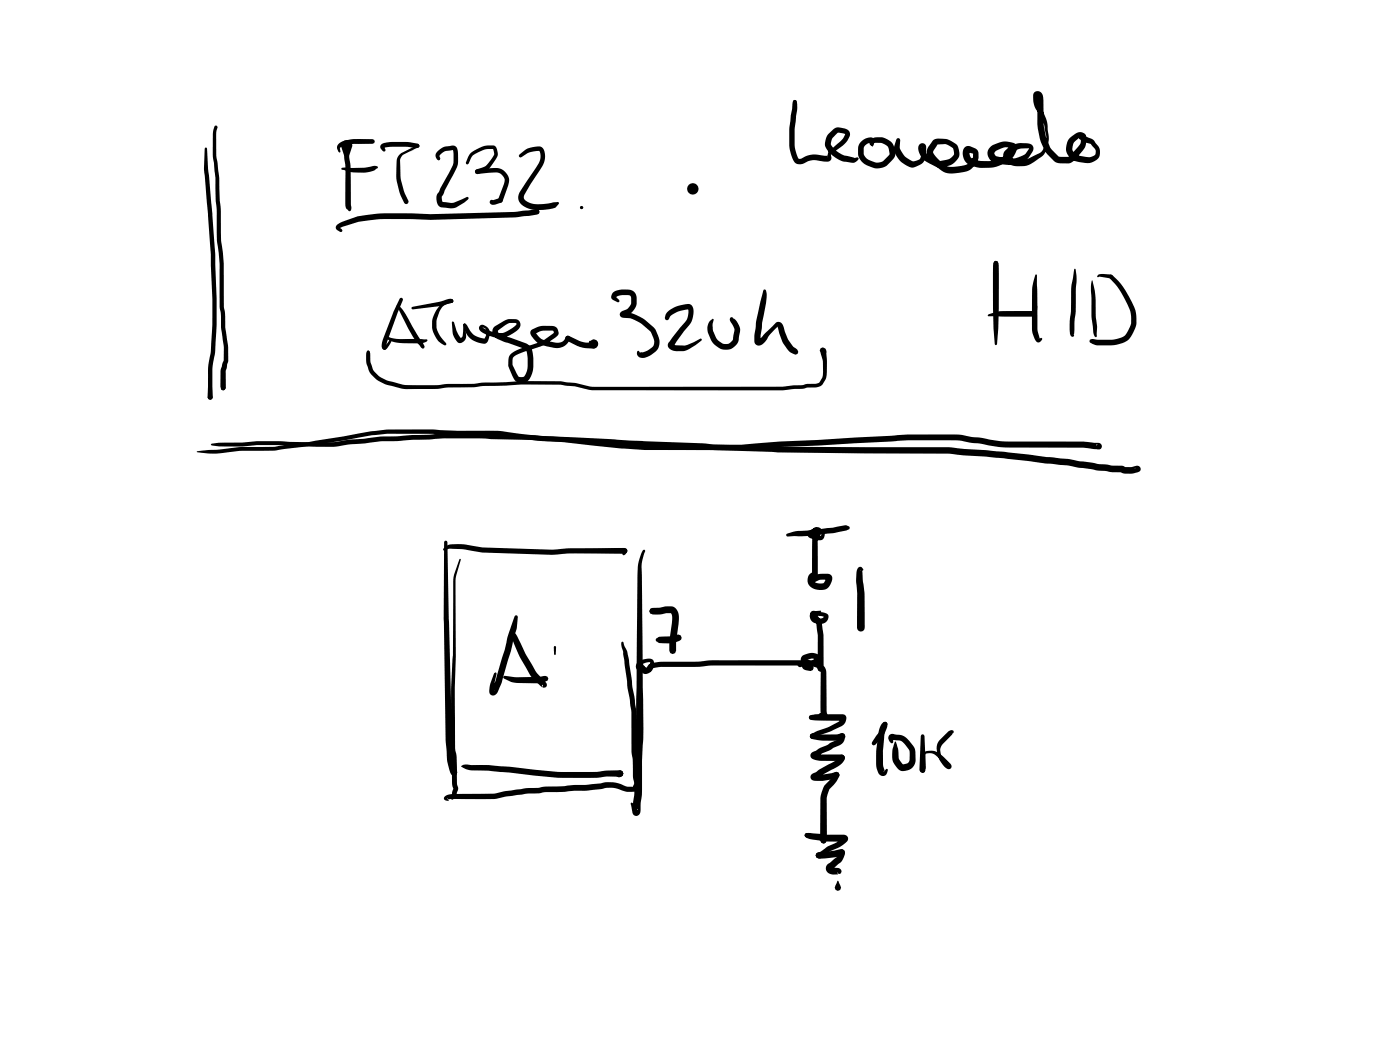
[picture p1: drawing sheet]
<svg xmlns="http://www.w3.org/2000/svg" width="285mm" height="214mm" viewBox="0 0 285 214" stroke-linecap="round" stroke-linejoin="round" font-family="sans-serif">
<g fill="#000">
<path d="M41.7 30.1l.2-.1 .3 .3 .2 4 .8 9.2 .6 8.2 .3 9.1v5.4l-.4 6a19.7 19.7 0 0 0-.5 6.5l.1 2.2-.1 .3-.4 .2-.4-.2-.1-.3 .1-3.3a20.3 20.3 0 0 1 .5-6.2l.3-5.3v-5.3l-.3-9-1.4-17.4zM43.8 25.6h.4l.1 .4a7.6 7.6 0 0 0-.3 3.5l.1 2.4 .5 4.2 .4 8.1a21.7 21.7 0 0 0 .1 5.3 48.1 48.1 0 0 1 .5 9.4v3.7a13.7 13.7 0 0 1 .3 4.4 25.2 25.2 0 0 1 .6 6.6l-.5 1.9v3.5l-.3 .4-.3 .1-.3-.2-.1-.6-.1 .3v-3.4l.6-2.2a25.5 25.5 0 0 0-.5-7 11.5 11.5 0 0 0-.3-3.9v-4.9a39.4 39.4 0 0 0-.4-8 21.9 21.9 0 0 1-.2-5.4l-.2-3.3v-4.7l-.3-3a14.1 14.1 0 0 1-.3-4.6 5.3 5.3 0 0 1 .5-3zM69 29.3a6.3 6.3 0 0 1 4.1-1h2.7l.4 .2 .1 .3-.1 .3-.4 .2h-3.9l-2 .4-.6 .4v.8l-.2 .2-.2-.2-.3-.8 .1-.5zM69.6 34.2h2.4a13.6 13.6 0 0 0 4.3-.4h.1a.34 .34 0 0 1 .5 .2 .34 .34 0 0 1-.3 .4 4.1 4.1 0 0 1-2.7 .8l-2.9-.2-1.4-.4zM69.8 28.9a1.17 1.17 0 0 1 1.2-.3 1.17 1.17 0 0 1 .7 1.1l-.6 2v.6a17.4 17.4 0 0 1 .3 4.8l.1 5.3a.51 .51 0 0 1-.6 .5l-.1-.2a.78 .78 0 0 1-.5-1v-4.6a20.4 20.4 0 0 0-.3-5.6l-.6-1.8zM77.6 29.5a3.6 3.6 0 0 1 2.6-.6 11.7 11.7 0 0 1 5.1 .5l.1 .3-.1 .3-.3 .1-.3-.1 .2 .1a22.7 22.7 0 0 0-6-.1l-.7 .1v-.2l.3 .7-.3 .3-.7-.7-.1-.4zM81.4 31.4l3.2-1.7 .1-.3 .3-.1 .3 .1 .1 .4-.2 .2-2.7 1.3-.7 .5-.3 .8v1.4a12.2 12.2 0 0 0 1.6 6.9v.5l-.4 .2-.2-.1a12.5 12.5 0 0 1-1.7-8.5l.1-.9zM89.1 30.8l1.2-.8 1.2-.3a1.16 1.16 0 0 1 1.3 .1 1.16 1.16 0 0 1 .4 1.2 6.1 6.1 0 0 1-1 4.7l-2.3 4.3 .2 1.1 2.2 .2 2.8-1.2 .3 .3-.2 .3a6.2 6.2 0 0 1-2.6 1.6l-1 .1-1.6-.2a1.87 1.87 0 0 1-1.1-2.5l2.1-3.8a7 7 0 0 0 1.3-2.9l-.1-2.5-1.5 .2-.7 .4-.5 .6 .1 .6-.1 .3-.2 .1a1.14 1.14 0 0 1-.6-1.1zM95.8 31.2a5.8 5.8 0 0 1 4.9-1.5 2.16 2.16 0 0 1 .3 2.7l-.9 1.3a3.7 3.7 0 0 1-2.8 1.7l-.5-.1-.1-.4 .1-.2 2-.8 .6-.7 1.2-1.8-.3-1.1a5.9 5.9 0 0 0-4.1 1.4l-.8 1.6-.3 .2-.2-.1v-.3zM96.8 34.6l.3-.1 3.5-.3a2.7 2.7 0 0 1 3 3l-1.3 3.8-.4 .3-.4-.2-.1-.4 1.3-3.7a1.77 1.77 0 0 0-1.7-1.9l-3.8 .3-.4-.1-.1-.4zM105.8 31.5l1-.9a4.9 4.9 0 0 1 3.4-.7 3 3 0 0 1 .4 3.6l-3.8 6.1a.91 .91 0 0 0 .4 1.3l.2 .2a5.9 5.9 0 0 0 4.2 .3l2-.3 .2 .3a1.99 1.99 0 0 1-2 1.2 6.7 6.7 0 0 1-5.3-.7 1.99 1.99 0 0 1-.6-2.9l2.5-3.9a6.2 6.2 0 0 0 1.6-3l-.1-1.3a4.2 4.2 0 0 0-2.6 .5l-1.3 .8-.4-.4zM161.5 20.5l.3-.2 .3 .2 .1 .2v1.1l-.1 .1-.7-1.1z"/>
<path d="M161.5 20.5l.3-.2 .3 .2a6.3 6.3 0 0 1 0 3.4l-.3 3.4a9 9 0 0 0 .4 4l.4 1h.5a5.1 5.1 0 0 1 4.1-.7l1.3 .1-.1 .3 .2-.8a1.65 1.65 0 0 1 1.1-1.2l1.8-1.6 .6-1.1-1.5-.3-1.1 1.1-.3 1.3a5.1 5.1 0 0 0 2.8 2.3l1.9 .4a.76 .76 0 0 1 .9 .2l-.3 .5a1.19 1.19 0 0 1-1.2 .3 6.1 6.1 0 0 1-5.3-3.3v-.7a3 3 0 0 1 .7-1.8l1.5-1.3 .5-.1 1.2 .2a1.3 1.3 0 0 1 1.1 .9 1.3 1.3 0 0 1-.3 1.4l-1.1 1.3-1.8 1.2a.44 .44 0 0 0-.7 .3l.1 .6a.88 .88 0 0 1-.2 1 .88 .88 0 0 1-1 .1l-2.4-.3-1 .2-.7 .4a1.67 1.67 0 0 1-2.7-1.3 16.9 16.9 0 0 1-.2-8.1zM175.3 28.8a2.08 2.08 0 0 1 2.6-.6l.2 .6-.5 1.1-.4-1.1 .1 .3a1.57 1.57 0 0 0-1.4 1.1v.8a1.85 1.85 0 0 0 1.3 1.7l1.2 .4 1.1-.2 1.6-1.5-.3-1.5-1.1-.7-1.5-.1-.4 .1-.1 .4-.2 .1-.3-.2a1.13 1.13 0 0 1 1.2-1.5l1-.1a2.93 2.93 0 0 1 2.7 2.3l.2 .9a1.61 1.61 0 0 1-.6 1.5l-.6 .6a3.5 3.5 0 0 1-4.6 .5 3.2 3.2 0 0 1-1.6-4.2zM182.6 28.2l.3-.1 .3 .1 .1 .3-.1 1.7a4.2 4.2 0 0 0 2.6 2.6l1.5-.4 .4-1.4v-1l.2 .2 .3-.1a2.63 2.63 0 0 0 1.1 1.7l1.5 .8a1.2 1.2 0 0 1 .9 .9l-.2 .4-.4 .2-1.9-.9a3.7 3.7 0 0 1-2.3-3.1 .85 .85 0 0 1 1-.9 .85 .85 0 0 1 .7 1.2 3.1 3.1 0 0 1-1.4 3.2 2.23 2.23 0 0 1-3.1-.2 4.2 4.2 0 0 1-2.1-3.4zM190 28.5l.3-.1a4.8 4.8 0 0 1 4.4 1 2.6 2.6 0 0 1-1 4.1l-2.6 .6-.5-.2-.2-.4 .2-.4 .4-.2 2.2-.5 .7-.5 .3-.4v-.3l-.1-1-.3-.2-1.3-.6h-1.6l-.9 1.3v.4a7.7 7.7 0 0 0 3 2.8h2l2-.5 1.1-1.4v-.8l-1-.2 .3-.1v.2a1.12 1.12 0 0 0 .6 1.2l.4 .2a7.2 7.2 0 0 0 3.4 .3l1-.3 2-.9 .7-.6 .5-1 .1 .2-1.4-.2-1.9 .7-.4 .4 .1 .3 .5 .4 2.6 .4a4.5 4.5 0 0 0 3.1-.8l.9-1.2h-1.2a3.5 3.5 0 0 0-2.8 1.4l.2 .6a4.8 4.8 0 0 0 4.3-.3l1.5-.7a3.8 3.8 0 0 0 1.4-3.8 9.3 9.3 0 0 0-2.1-5.2l-.5-1.3v-1.6a1.05 1.05 0 0 1 1.2-.7 1.05 1.05 0 0 1 .8 1.2 25 25 0 0 0 .6 8.1l.8 2.2 1.7 1.8 2 .1 .5-.4 1.9-2.2 .2-.5v-1.1l.1 .3h-.5l-1 .9-.4 1.2a1.6 1.6 0 0 0 .9 1.3l2.6 .5 1-.4 .3-.5-.1-.7-.9-1.1-1.2-.3-.8-.5 .3-.1-.6-.1-.2-.4 .1-.2a.67 .67 0 0 1 1-.2l1.9 1 1 1.2a2.16 2.16 0 0 1-1.6 3.5h-1l-2.2-.4a2.88 2.88 0 0 1-.6-5l.9-.7a1.32 1.32 0 0 1 2 .7v1.5l-.3 .9-1.9 2.3-1.1 .7-1.9 .1-1-.3-2-2-.4-.9a11.4 11.4 0 0 1-1.3-4.8v-5.6a.27 .27 0 0 0 .2 0 .27 .27 0 0 0 .2-.3l.1 1.8 .6 1.3a6.9 6.9 0 0 1 1 3.8 6.8 6.8 0 0 1-.7 5.1l-.5 .5a8.7 8.7 0 0 1-3.5 1.9 4.2 4.2 0 0 1-4.1-1.1 1.82 1.82 0 0 1 .8-2.7 5 5 0 0 1 4.6-.6l.5 .5v.6a4.8 4.8 0 0 1-5.4 3.1 5.6 5.6 0 0 1-3.2-.8 1.98 1.98 0 0 1-.7-2.1 1.98 1.98 0 0 1 1.8-1.5 4.2 4.2 0 0 1 4 .3 2.04 2.04 0 0 1-.4 2.2l-.3 .4a8 8 0 0 1-9.5 1 2.29 2.29 0 0 1 0-3.3 2.12 2.12 0 0 1 2.5 1.4v.6a3.9 3.9 0 0 1-3.2 3.3 5.3 5.3 0 0 1-4-.2 6.6 6.6 0 0 1-3.3-3.9l.2-.9zM219.8 27.6l.3-.1 .3 .1 .2 .3-.1-.1a.36 .36 0 0 1-.1 .6 .36 .36 0 0 1-.5-.1l-.3-.3zM68.6 45.8l.9-.6a22.9 22.9 0 0 1 10.8-1.8l7.3 .2 17.2-.5 4.5-.5 .4 .1 .2 .4-.2 .4-.3 .2-4.6 .6-17.1 .5a66.4 66.4 0 0 0-14.2 .3l-4.4 1.4v-.2l.6 .6-.3 .4-.7-.4a.65 .65 0 0 1-.1-1.1zM99.8 40.8l.3-.1 .4 .3-.2-.2 1.5-.5 .4 .2 .2 .3-.1 .3-1.5 .6a.8 .8 0 0 1-1.1-.5zM155.5 59h.4l.1 .2a17 17 0 0 1-.8 6.5l-.3 3.8-.4-.4 3.4-3.3a1.04 1.04 0 0 1 1.1-.1 1.04 1.04 0 0 1 .6 1 7.7 7.7 0 0 0 2 3.9l.8 .6 .1 .5-.1 .4-.4 .1-1-.4a7.5 7.5 0 0 1-2.6-4.8l-.1-.4 .2-.2-1.9 1.9a3.1 3.1 0 0 1-2.2 2.1 .98 .98 0 0 1-.8-1.3 38.7 38.7 0 0 1 1.9-10.1zM202.4 53.3l.4-.2 .3 .2 .2 .3-.8 4.5v-2.3l-.2-2.2zM202.4 53.3l.4-.2a.97 .97 0 0 1 .5 .9l.1 1.7a132.6 132.6 0 0 1-.5 14.5h-.3a142.1 142.1 0 0 1-.3-16.6zM210.8 56l.2-.2 .1 .2 .1 11.2 .5 1.8h-.3l.7-.1a.73 .73 0 0 1-.6 .8 .73 .73 0 0 1-.8-.6l-.6-1.8v-2.7a31.1 31.1 0 0 1 .3-7.4zM218.7 54.8l.2-.1 .1 .1a14.4 14.4 0 0 1 0 4.6 26.2 26.2 0 0 1-.2 6.1l-.1 2.4v.2l-.2-.1 .1 .1a.37 .37 0 0 1-.3 .5 .37 .37 0 0 1-.4-.5 14.7 14.7 0 0 1 .2-4.7v-1.9a16.8 16.8 0 0 1 .4-5.4z"/>
<path d="M222.3 57.1l.1 .1a24.3 24.3 0 0 1 .7 7.5l.3 1.8-.1 2.1-.2 .1-.2-.2-.3-.8a81.4 81.4 0 0 1-.4-10zM223.5 56l.7-.2 2 .1 .4 .4-.2 .3-.2 .1-2.4-.4-.3 .2-.1-.2zM225.9 56a.66 .66 0 0 1 .8 .3 17.6 17.6 0 0 1 4.6 7.5 5.8 5.8 0 0 1-2.2 5.8l-2.3 .7h-3.3l-1.2-.3-.4-.3-.1-.2 .1-.3 .5-.2 1.1 .2 3.2-.1 1.5-.3 .7-.4a5.5 5.5 0 0 0 1.4-2.4l-.1-2.3a17.5 17.5 0 0 0-4.3-7.1l-.1-.3zM45.1 78.4l.2-.1 .5 .5v-.2l.1 .4-.1 .3-.4 .2-.3-.2zM74.7 71.5h.5l.1 .2-.3 .5-.3-.5zM74.7 71.5h.5l.1 .2 .1 2.1 .5 1.3a5.6 5.6 0 0 0 2.9 2.4l.5 .1a13.3 13.3 0 0 0 5.9 .8 27.9 27.9 0 0 0 6.1-.2h5.2l2-.3 4.6-.1 3-.2h8l1.3 .2a21.5 21.5 0 0 1 5 .9h38.9l4.1-.3 1-.2 1.8-.1 .7-.3 .5-.9 .1-.5a8.5 8.5 0 0 0-.4-4.5l-.2-.5 .2-.5 .4-.2 .5 .2 .3 .6 .1 2.1-.1 2.2-.2 1.3-.6 1.2-.5 .4-.8 .2h-2a3.8 3.8 0 0 1-2.2 .3l-2.7 .3h-36.6a14.3 14.3 0 0 1-5.7-.8l-2.9-.4h-8l-12.1 .6a19.5 19.5 0 0 0-5 .3h-2.5a18.7 18.7 0 0 1-4.8-.1l-.9-.2a9.6 9.6 0 0 1-4-1.5 4.8 4.8 0 0 1-2.2-3.3l-.1-2.1zM79.3 69.2l.2-.1 .2 .3-.8 1.4a.48 .48 0 0 1-.6 .4 .48 .48 0 0 1-.3-.7l.4-.1zM78.9 68.7l.3-.1a6.8 6.8 0 0 0 2.9 .4l4.7 .1 .2 .2-.2 .3a3.5 3.5 0 0 1-2.1 .3h-1.5a7.5 7.5 0 0 1-4.3-.8l-.1-.2zM80.8 62.1l.7 .4 1.1 1.5a37.9 37.9 0 0 0 3.5 5.9l.3 .6-.1 .4-.2 .1-.4-.3a20.7 20.7 0 0 1-3.9-6.3zM81.5 60.7h.4l.1 .4-3.2 8.4-.2 1.1 .1 .2-.1 .3-.3 .1a1.16 1.16 0 0 1-.5-1.6l.1-.5a61.1 61.1 0 0 1 3.5-8.3zM83.8 62.6l5.6-1.1 1.6-.5a.87 .87 0 0 1 1.3 .3l-.1 .3-.3 .1-2.4 .6-5.5 .7-.2-.1zM89.7 62l2.2-1.1 .3 .1 .1 .3-.2 .3-1.4 .4-.7 .5-.5 .9-.6 2a4.2 4.2 0 0 0 .9 3.3l.5 .7a.81 .81 0 0 1 .5 .8 2.08 2.08 0 0 1-2-1.3 5.1 5.1 0 0 1 0-5.7z"/>
<path d="M92.1 65.5l.1-.1 .2 .2 .5 1.8 1 1.5h-.3l.4-.2 .2-.3 .1-2.3 .3-.2 .2 .1 .1 2.1a1.32 1.32 0 0 1-.4 1.3 1.32 1.32 0 0 1-1.3 .3l-.6-.9-.4-.8zM94.5 65.9l.3 .1 .1 .2-.2 .2h-.3l-.1-.2zM94.4 66l.2-.1 .3 .1 .8 1.3a3.8 3.8 0 0 0 2.9 1.6l-.1 .1a1.68 1.68 0 0 0 .6-1.3 .83 .83 0 0 0-.9-1l.5 .3a4.9 4.9 0 0 0 4.3 .6l1.9-1.3a.29 .29 0 0 0 .3-.3 .29 .29 0 0 0-.3-.2h-.8a1.88 1.88 0 0 0-1.4 .5l-1.3 1 .2 .6 1.4 .6 4.2 1.4a2.99 2.99 0 0 1 1.4 3.1 5.6 5.6 0 0 1-1.1 4.5 2.04 2.04 0 0 1-3-.6l-.7-1.6a4.4 4.4 0 0 1-.2-2.6l.5-.7 .8-.5 5.6-2.1 2.3-1.7v.2l-.1-.5-.2-.1h-1.8l-.7 .1-1.2 .6 .2-.3 1.2 1.3 1.3 .5 1.9 .3 .7-.1 .6-.3 .4-.8 .5-.3 .4 .2 .1 .6a2.95 2.95 0 0 1-3.3 1.7l-2.6-.6a4.2 4.2 0 0 1-2.2-2.2v-.4l.2-.4 1.5-.7 .9-.2 2 .1a1.13 1.13 0 0 1 1 .7l.1 .8-.1 .3a12.7 12.7 0 0 1-6.3 3.2l-2.4 1-.4 .4-.1 .4v1.2l-.1-.1 1.2 2.3 .2 .1 .8 .1 .4-.4a6.6 6.6 0 0 0 .1-5.2l-4.5-1.7a3.1 3.1 0 0 1-2.1-1.3 1.35 1.35 0 0 1 .4-1.8 6.7 6.7 0 0 1 2.8-1.4h1.3a1.2 1.2 0 0 1 1.1 1 1.2 1.2 0 0 1-.7 1.2l-.5 .5a5.3 5.3 0 0 1-7.3-.7 .79 .79 0 0 1 .6-.9 .79 .79 0 0 1 .9 .4 2.17 2.17 0 0 1-.3 3.5 4.6 4.6 0 0 1-3.9-2.3l-.4-1.1zM115.2 68.5l.7-.1 2.1 1 .9 .3h1.7l-.3 .1-.2 .4a.7 .7 0 0 1 .1-.8 .7 .7 0 0 1 .7-.3 .84 .84 0 0 1 .8 .5 .84 .84 0 0 1-.2 1l-.6 .4-1.8-.1a9.2 9.2 0 0 1-3.7-1.6l-.3-.4zM120 69.4h.1l.3 .1a.21 .21 0 0 0 .3 0 .21 .21 0 0 0-.1-.3 .9 .9 0 0 1 1.1 .8 .9 .9 0 0 1-.9 1 .9 .9 0 0 1-.9-1zM124.9 59.5a4.8 4.8 0 0 1 3.5-.5 1.66 1.66 0 0 1 1.2 1.8 3.2 3.2 0 0 1-2.4 3.6h-.1a.46 .46 0 0 0-.1-.8h.1a6.4 6.4 0 0 1 3.9 1.3l2.2 1.9 .8 1.6a2.74 2.74 0 0 1-.6 3.2l-.7 .6a2.35 2.35 0 0 1-2.6 .5l-.4-.4a.63 .63 0 0 1 .2-.9l.4 .4 .8-.1 .9-.4 1.1-1a1.93 1.93 0 0 0-.1-1.5l-.5-1.2-1.9-1.7-2.1-1-1.3-.2a.78 .78 0 0 1-1-.7 .78 .78 0 0 1 .9-.8 2.12 2.12 0 0 0 1.4-1.5l-.1-1.3-.4-.3h-1.7l-.6 .2-.2 .3-.1-.2 .6 .6 .1 .3v.2h-.3l-.8-.3a.93 .93 0 0 1-.6-.8 .93 .93 0 0 1 .5-.9zM135.9 63.5a6.3 6.3 0 0 1 4.7-1.5l.3 .3a4 4 0 0 1-.9 4.3l-2.9 3.9v-.4l.6 .2 1.6 .1a8 8 0 0 0 3.3-1.5l.3 .3a9.1 9.1 0 0 1-3.5 2.2l-2 .1a1.18 1.18 0 0 1-1.2-.6 1.18 1.18 0 0 1 .1-1.3l2.9-3.7a3.1 3.1 0 0 0 .9-3l.1 .1a6 6 0 0 0-3.8 1.4l-.3 .7-.3 .1-.3-.1-.1-.3 .1-.6zM144.6 65.3l.5-.4 .2 .2-.2 1 .1 1.3 .7 1.6 1 .8a1.56 1.56 0 0 0 2.3-.7l.3-2-.9-2.1 .1-.3 .3-.1 .4 .3a3.1 3.1 0 0 1 1.3 2.1l-.2 1.4a2.76 2.76 0 0 1-1.8 2.7 2.76 2.76 0 0 1-3.1-.9l-.7-.8-.8-1.8a2.58 2.58 0 0 1 .5-2.3zM201.3 64l1.5-.5a40.7 40.7 0 0 1 7.6-.2l-.1 .2 .2-.2 .1-.4a.78 .78 0 0 1 .4-.8l.2 .2-.1 1.2a.88 .88 0 0 1-.9 1l-8.9-.1-.2-.2zM40.1 91.9l4-.3a41.5 41.5 0 0 1 9.5-.6h2.2l.9-.2a267.8 267.8 0 0 0 18.8-3 39.4 39.4 0 0 1 8.1-.4h4.4a141.3 141.3 0 0 0 13.8 .3 112.8 112.8 0 0 0 13.2 1.4h.5a164.2 164.2 0 0 0 18 1.5l17.5-.1 7.8-.6 7.7-.3a273.5 273.5 0 0 1 28.6-1.1l2.8 .5 1.9 .1a27.4 27.4 0 0 0 8.7 .8h12.1l3 .3a.71 .71 0 0 1 .7 .9 .71 .71 0 0 1-1.2 .3l-.5-.4v-.2l.8-.2v-.1a.53 .53 0 0 0-.3 .5 .53 .53 0 0 0 .5 .5l-3.1-.4h-10.6a34.5 34.5 0 0 1-9.9-.7l-5.6-.8a276.3 276.3 0 0 0-27.8 1.1l-7.8 .3a109.9 109.9 0 0 1-18.1 .6 136.6 136.6 0 0 1-25.3-1.5 98.8 98.8 0 0 1-13.2-1.3l-.5-.1a139.5 139.5 0 0 1-13.7-.4 83.2 83.2 0 0 0-12 .3h-.4a238.9 238.9 0 0 1-18.7 3l-1.1 .2a61 61 0 0 0-11.2 .5h-2.1l-2.3-.2zM42.6 80.4h.4l.3 .5-.1 .3-.4 .2-.4-.2-.1-.3zM42.9 90.5l.2-.2 1.5-.2h4.7l3-.3h5a70 70 0 0 0 10.6 .2l3.8-.5a197.4 197.4 0 0 1 15.7-1l2.9-.2h7.6l9.9 .2 20.4 1.2 15 .6 2.6 .2a916.7 916.7 0 0 0 47.4 .6l11.2 .9 8.7 1.1 4.3 .3 6.4 1.1 2.7 .3h2l.6 .3h1.2l.9-.2a.7 .7 0 0 1 .9 .2 .7 .7 0 0 1-.1 .9l-.4 .2-.4-.2-.2-.4 .2-.4a.57 .57 0 0 0-.1 .6 .57 .57 0 0 0 .5 .4h-.1a5.1 5.1 0 0 1-2.7 .2l-.6-.3 .2 .1-1.9-.1-3.2-.3-6-1-4.4-.4-8.7-1.1-11-.9-34.9-.3-12.5-.4-2.7-.3-12-.5-23.3-1.3-9.9-.3-7.6-.1-2.8 .3a197.3 197.3 0 0 0-16.3 1l-3.3 .5a90.3 90.3 0 0 1-10.7-.4h-4.8l-3.1 .3h-3.6l-2.6-.2z"/>
<path d="M90.3 111.6l1.3-.7a18.2 18.2 0 0 1 6.6 .6l14.2 .4 3.4-.3h11.4l.4 .2 .2 .4-.2 .4-.5 .1h.1h-11.3l-3.5 .3-14.2-.5a26.5 26.5 0 0 0-6.6-.8l-1.1 .4-.3-.2zM90.5 110.2l.3-.1 .3 .3 .9 40.3 .2 1.8a11.6 11.6 0 0 0 .8 4.4l-.2-.1 .3 .5-.2 .4a.92 .92 0 0 1-1.4-.8 11.7 11.7 0 0 1-.6-4.3l-.1-1.4a1123.4 1123.4 0 0 1-.4-40.8zM93.5 113.9l.2-.1 .1 .2-.9 3.1-.2 1.1 .1 15.4-.2 6.5 .1 12.9a8.4 8.4 0 0 1 .3 3.3v3.2l.3 1.1-.3 1.1a.52 .52 0 0 1-.5 .7l-.1 .2a.26 .26 0 0 1-.3 .2 .26 .26 0 0 1-.2-.4l.2-1.1 .2-.7-.3-1.1v-3.2a7.6 7.6 0 0 0-.1-3.1l-.1-6.5a134 134 0 0 1 .4-13.2l.1-15.6 .2-1zM126.8 111.8l.4-.2 .4 .2a.96 .96 0 0 1-.6 1.3l-.3-.4 .1-.5v.3l-.2-.3zM130.9 112l.2-.1 .3 .3-.3 .6a9.2 9.2 0 0 0-.4 4.5l.3 31.1-.3 6.5v6.9l-.3 1.7v1.5a.86 .86 0 0 1-.7 1.1 .86 .86 0 0 1-1-.9l-.3-1.6 .2-.2 1.3 1.5a.55 .55 0 0 0-.6-.3 .55 .55 0 0 0-.4 .5v-1.8l.2-1.6 .1-3.7a1462.6 1462.6 0 0 0 .7-42.5l.2-1.4zM160.1 108.7a9.1 9.1 0 0 1 4.3-.7l5.1-.5 2.8-.6 .6 .3 .1 .3-.1 .2-.7 .3a60 60 0 0 1-9.7 1.2h-2.1h-.3zM165.7 116.3l.2-.1 .3 .1 .1 .2-.1 .2a.78 .78 0 0 1-.3 1.3 .78 .78 0 0 1-.2-1.3l-.2-.2zM164.8 116.9l.5-.3 .4 .1-.2-.2 .2-.2 .2-.1 .3 .1 .1 .2-.6 1.2a.71 .71 0 0 0 .7 1h1.2l.6-1 .3 .3-1.7 .1-1.1 .5-.2 .2a.46 .46 0 0 1-.5-.2 .46 .46 0 0 1 .1-.6 2.43 2.43 0 0 1 1.4-1.1l2-.1a1.05 1.05 0 0 1 .9 .6 1.05 1.05 0 0 1-.1 1.1 2.21 2.21 0 0 1-1.1 1.5 2.78 2.78 0 0 1-3.7-1.5v-1zM164.7 108.2a1.89 1.89 0 0 1 3.2 .4 1.35 1.35 0 0 1-1.3 1.5 1.35 1.35 0 0 1-1.4-1.5 .54 .54 0 0 1 .5-.4 .54 .54 0 0 1 .6 .3l.3 .4-.8 .2 .3-.1 .1-.2 .1 .2 .8 .1 .1-.1a.47 .47 0 0 0-.3-.8 1.17 1.17 0 0 0-1.6 .7l-.1-.2h.6a.64 .64 0 0 0 .6-.6l.1 .1h-.2l.1-.1 .1 9.3-.2 .4-.4 .2-.4-.2-.2-.4 .1-8.8a.97 .97 0 0 1 .2-1 .97 .97 0 0 1 1.1-.2 1.18 1.18 0 0 1-.1 1.9 1.35 1.35 0 0 1-2.2-.5zM174.8 115.5l.2-.1a.63 .63 0 0 1 .7 .7h-.6l.4 .1 .3 2.8a54.2 54.2 0 0 1 .2 9.1 .78 .78 0 0 1-.9 .5 .78 .78 0 0 1-.6-.8 61.3 61.3 0 0 0-.2-8.9v-.3a4.9 4.9 0 0 1 .4-2.9zM102.5 137.7l4.1 .2a15.7 15.7 0 0 0 4.4-.3l.5 .2 .1 .4-.1 .4-1.3 .5h-1.4a15.5 15.5 0 0 1-4.7-.3l-1.6-.7zM104.2 128.8a.84 .84 0 0 1 1.1 .7 52.6 52.6 0 0 0 4.2 7.8l1.7 1.8a.55 .55 0 0 1 0 .8 .55 .55 0 0 1-.8-.1l.2-.3a.27 .27 0 0 0-.3 .1 .27 .27 0 0 0 0 .3l-1.7-1.7-.8-.9a35.3 35.3 0 0 1-3.7-7.8l.3-.1h-.1l-.4 .3z"/>
<path d="M104.9 125.3l.4 .1 .1 .2-.2 2.3-3 11-.8 1.9a.91 .91 0 0 1-1.1 .8 .91 .91 0 0 1-.7-1.2l.2-1.2 .8-2.1 .2-.2 .3 .3-.5 2.2 .1 1.3-.1-.3h-.5l.8-1.8 1.9-6.3 .5-2.5zM129.8 134.8a3 3 0 0 1 3.2-.4 1.87 1.87 0 0 1-.1 2 1.87 1.87 0 0 1-1.9 .7h-.1a1.19 1.19 0 0 1-.1-2l.5 .6 .2 .5h-.1a1.13 1.13 0 0 0 .9-.7l.1-.7a2.13 2.13 0 0 0-2 .8l1.3 .3a1.69 1.69 0 0 1 1.7-1l1.1-.2h7.8l2.5-.3h18a.7 .7 0 0 1 .8 .6 .7 .7 0 0 1-.6 .8l-.5-.1-.1-.3 .4-.5-.1 .4 .1 .2h-17.9l-2.6 .3h-5a12.6 12.6 0 0 0-4.5 .3l.1-.1-.5 .6a2.28 2.28 0 0 1-2.9-.6v-.6zM132.4 124l.5-.2 1.5-.1 1.4-.2a2.09 2.09 0 0 1 2.4 2.6l-.5 4.5v1.9l-.2 .5-.5 .2-.5-.2-.2-.5v-2l.5-4v-1.2l-.2-.5h.1h-1l-.7 .2a5 5 0 0 1-2.6-.1l-.2-.5zM132.4 124l.5-.2 .4 .2v.4l.2 .6-1.1-.1-.2-.5zM133.6 130l.3-.1a5.8 5.8 0 0 1 2.8-.3l1.4-.4 .5 .2 .2 .4a1.7 1.7 0 0 1-1.5 1.1l-2 .1a1.66 1.66 0 0 1-1.7-.5l-.1-.2zM133.6 130l.3-.1 .3 .2v.4l-.3 .1-.3-.1-.1-.2zM163.3 133.6a2.97 2.97 0 0 1 3.4-.3 1.16 1.16 0 0 1-.4 2l-1.3 .5a1.3 1.3 0 0 1-1.3-.8l.2-.4 .4-.2 .7 .2 .9-.5 .1 .1-.7-.1-1.2 .4 .2-.2 .2 .9a1.18 1.18 0 0 1 1.2 .8l-.2 .4-.5 .2-.8-.1a1.12 1.12 0 0 1-1-1 1.97 1.97 0 0 1 .1-1.9zM163.8 134.6l.5-.2 1.8 .3a1.92 1.92 0 0 1 1.5 1.2l.1 .2-.2 .5-.4 .1h-.3l-.6-.8-2.3-.5-.2-.4zM165.1 124.5l.6-.1 1.9 .3a1.1 1.1 0 0 1 1.1 1 1.1 1.1 0 0 1-.9 1.2 2.01 2.01 0 0 1-2.9-1.4v-.3a1.89 1.89 0 0 1 2.3-.8l-.6 .7-.8 .4 .2-.1a.7 .7 0 0 0 .9 .5l.6-.1 .3-.4 .1 .3-2.2-.5h.2v-.3a3.7 3.7 0 0 1 1.5 2.2l.3 2.3v6.7l-.2 .5-.4 .1-.4-.1-.2-.5v-6.7l-.3-2.4-.5-.9a1.09 1.09 0 0 1-.6-1.6zM167.2 135.6l.2-.2a1.53 1.53 0 0 1 .8 1.7l.2 8.1a.76 .76 0 0 1 .1 1 .76 .76 0 0 1-1 .2l-.5-.4 .2-.1-1.3 .3-.7 .4-.4-.2-.1-.3 .1-.4 .4-.1 1.4-.2 .5-.2 1.1 .3a.55 .55 0 0 0-.6 0 .55 .55 0 0 0-.3 .5l-.2-1.2v-7.7zM92.2 153.7l.3-.1 .1 .2 .5 3.6a.59 .59 0 0 1-.6 .5l-.5-.2-.2-.4 .4-2.2zM93.9 156l.1-.1a2.7 2.7 0 0 1 2.1-.1h3.3l5.1 .4a82.3 82.3 0 0 0 15.7 1l6-.4 .6 .3 .1 .4-.2 .5-.4 .1h-2.7a25.1 25.1 0 0 1-6.5 .3l-3.6-.1-9.8-1-5.9-.4a5.4 5.4 0 0 1-3.8-.8z"/>
<path d="M125.5 157.3l.8-.4 .4 .2 .2 .4-.1 .3-.2 .3-.6 .2-.5-.2-.1-.5zM164.8 145.7a11.6 11.6 0 0 1 4.5-.3h2.3a1.11 1.11 0 0 1 .4 1.9l-.7 .6-2.4 1.1a8.8 8.8 0 0 0-3.2 1.4l-.6-.1-.2-.4 .1-.4 1.4-.7 2.4-.8 1.8-1 .4-.3 .1-.5 .1 .3 .4 .2h-4.7a3.3 3.3 0 0 1-2.1-.3l-.1-.3zM165.1 149.5l.4-.2 1.9 .3 2.9-.1 1.2-.2 .4 .1 .2 .5a1.61 1.61 0 0 1-1.5 .9h-.2a15.3 15.3 0 0 1-5.1-.4l-.3-.2-.1-.3zM170 157.2h.3l.4 .1 .2 .5-.6 1.3-1.4 1.6-.5 1.5v8.9l-.1-.2-.2 .7-.4 .1-.4-.1-.3-.5v-8.6a5.1 5.1 0 0 1 2.1-3.8zM165.2 157.7l4.6-2.7 1-.8-.1 .3 .2-.7 .5-.2a.91 .91 0 0 1 .6 .8 .91 .91 0 0 1-.5 .9l-1 .8-4.4 2.5a.53 .53 0 0 0-.2-.9h1.5l2.8-.5 .5 .1 .2 .5-.1 .4-1.4 .5a10.4 10.4 0 0 1-3.7 .2 .73 .73 0 0 1-.6-.4 .73 .73 0 0 1 .1-.8zM165.2 153.3l1.8-1 3.4-1.6 .3-.3a1.11 1.11 0 0 1 .8-1.1l.4 .1 .2 .5-.1 .3a1.91 1.91 0 0 1-1.3 1.6l-3.2 1.6-1.4 .8a.51 .51 0 0 0 0-.8l.3 .1a13 13 0 0 0 4 .1h1a.69 .69 0 0 1 .6 .7l-.2 .4-.4 .2-.4-.1 .3 .1h-.9a13.3 13.3 0 0 1-4.6-.2 .84 .84 0 0 1-.6-1.4zM179.9 147.1l.3-.1a.88 .88 0 0 1 .3 1.3l-.6 1.4-.5 .7-1.1 1.2-.4 .2-.3-.2-.1-.3 .1-.2 1.5-2.1 .7-1.5v.2zM179.7 147.2l.5-.2 .3 .1 .2 .3-.4 .5 .2-.1-.3 1-.4 4.2a8.9 8.9 0 0 0 .4 3.9l-.3 .2 .6-.6a.85 .85 0 0 1 0 1.1 .96 .96 0 0 1-1.6-.1 10.4 10.4 0 0 1-.4-5.5l.2-1.8a4.6 4.6 0 0 1 1-3zM181.1 149.7a1.42 1.42 0 0 1 1.5-.1l.8 .1 .8 .3 1.7 1.9 .4 .8 .1 1.8a2.27 2.27 0 0 1-1.2 2.2 2.27 2.27 0 0 1-2.4-.2l-.2-.2a3.6 3.6 0 0 1-.9-3.5l.6-1.9a8 8 0 0 1 .7 3.7l.9 1.1-.1-.1 1.1-.3 .3-.5-.1-2-.8-1.2-.9-.8-1.8-.2 .4-.3-.1 .8-.3 .3a1.21 1.21 0 0 1-.5-1.7zM188.1 153.2a3.2 3.2 0 0 1 4.1 1l1.2 1.2a.69 .69 0 0 1 .2 1.1 .69 .69 0 0 1-1.2-.2l-1.1-1.6-.5-1.7a2.52 2.52 0 0 1 .5-2.3l1.8-1.8 .5-.2 .5 .1v.4l-2.2 2.3-.5 1 .3 1.9 .9 1.2 .5 .3h-.2v.2l-1.5-1.5a2.42 2.42 0 0 0-2.9-1.1l-.1 .3v2.7l-.3 .8-.2 .1-.4-.2-.2-.4 .1-.4 .4-.2-.3 .3a.52 .52 0 0 0 .4-.7v-2.1zM187.6 149.6l.3-.1 .2 .1 .1 .3 .3 6.9-.2-.4 .1 .4-.1 .4-.4 .2a.74 .74 0 0 1-.7-.6zM90.6 162.2l.1-.2a4.1 4.1 0 0 1 2.6-.3l7.3-.1 2.2-.5 4-.6 2.9-.1a9.5 9.5 0 0 1 3.6-.3l8.9-.6a7.3 7.3 0 0 1 5.5 .7h1.5l-.3 .3 .3-.9-.1-.4a7.8 7.8 0 0 1-.2-3.1l-.1-1.7a12.1 12.1 0 0 1-.2-3.9v-5.5l-.8-4.9-.9-7.4a2.83 2.83 0 0 1-.3-2l.1-.1 .3 .3 .7 1.7 .3 1.5 1.6 10.9v5.5a12.8 12.8 0 0 0 .2 4.1l.1 1.5a7.3 7.3 0 0 0 .2 3.2v.6l-.2 .7a.77 .77 0 0 1-1.1 .6h-1.1a9.9 9.9 0 0 0-4.3-.8l-4 .6h-2.4l-3.6 .3a9.6 9.6 0 0 0-3.7 .2l-2.7 .1-4 .6-2.4 .5h-8.4l-1.1 .1v-.3l.3 .5h-.7a.45 .45 0 0 1-.3-.4 .45 .45 0 0 1 .2-.4z"/>
<path d="M164 169.7l.5-.1a40.9 40.9 0 0 0 7.6 .4 .83 .83 0 0 1 .6 .7 .83 .83 0 0 1-.5 .9l-1.4 .9-1.8 .8a3.3 3.3 0 0 1-2.3 1.5l-.5-.2-.1-.4 .1-.5 .8-.3 1.6-1.1 1.7-.8 1.2-1a.56 .56 0 0 0 .3 .8h-.2a20.8 20.8 0 0 1-7.4-.8l-.4-.4zM163.9 169.8l.4-.2 .3 .1 .1 .6-.4 .2-.3-.1-.2-.3zM164 169.8a.69 .69 0 0 1 .9 .1l.6 .5-.2 .1h-1l-.3-.1-.2-.3zM166.2 173.7l.5-.2 3.4-.4a1.54 1.54 0 0 1 1.8 .1l.1 .4-.2 .5-.4 .2-3.5 .5a2.09 2.09 0 0 1-1.7-.2l-.1-.4zM167.1 170.7l.3-.2-.2 .3 .9-.8h.2l-.1 1.3-.3 .4h-.2l-.5-.1-.2-.5zM170.5 179.4l.1-.1 .1 .1 .5 1.3-.1 .5-.5 .2-.5-.2-.2-.5zM170.9 173.1l.5-.2a.92 .92 0 0 1 .5 1.5 2.33 2.33 0 0 1-1.2 1.5l-1.3 1.1 .1-.2-.1-.2 1.4 .2a.72 .72 0 0 1 .5 .7l-.1 .3-.3 .2-.3-.2-.1-.2 .1 .4-.9 .1a1.28 1.28 0 0 1-1.5-1 1.28 1.28 0 0 1 .9-1.5l1.2-1 .4-1 .1 .4-.1-.4z"/>
<circle cx="220.1" cy="27.9" r=".52"/>
<circle cx="91.9" cy="61.3" r=".41"/>
<circle cx="164.3" cy="135" r=".6"/>
<circle cx="92.4" cy="157.3" r=".63"/>
<circle cx="126.3" cy="157.5" r=".65"/>
<circle cx="165.5" cy="149.9" r=".57"/>
<circle cx="180.2" cy="147.4" r=".46"/>
</g>
<g fill="#000">
<path d="M118.2 42.1l.2 .2-.2 .1-.1-.1z" fill-rule="evenodd"/>
<path d="M118.4 41.9l.3 .4-.3 .3-.2-.2z" fill-rule="evenodd"/>
<path d="M112.8 131.6h.3l.1 .2v.7a.2 .2 0 0 1-.2 .2 .2 .2 0 0 1-.2-.2z" fill-rule="evenodd"/>
<path d="M112.8 132.3l.4 .1v.8h-.4z" fill-rule="evenodd"/>
<path d="M113 133l.2 .2-.2 .2-.2-.2z" fill-rule="evenodd"/>
<circle cx="141.1" cy="38.5" r="1.17"/>
<circle cx="118.4" cy="42.3" r=".33"/>
</g>
</svg>
